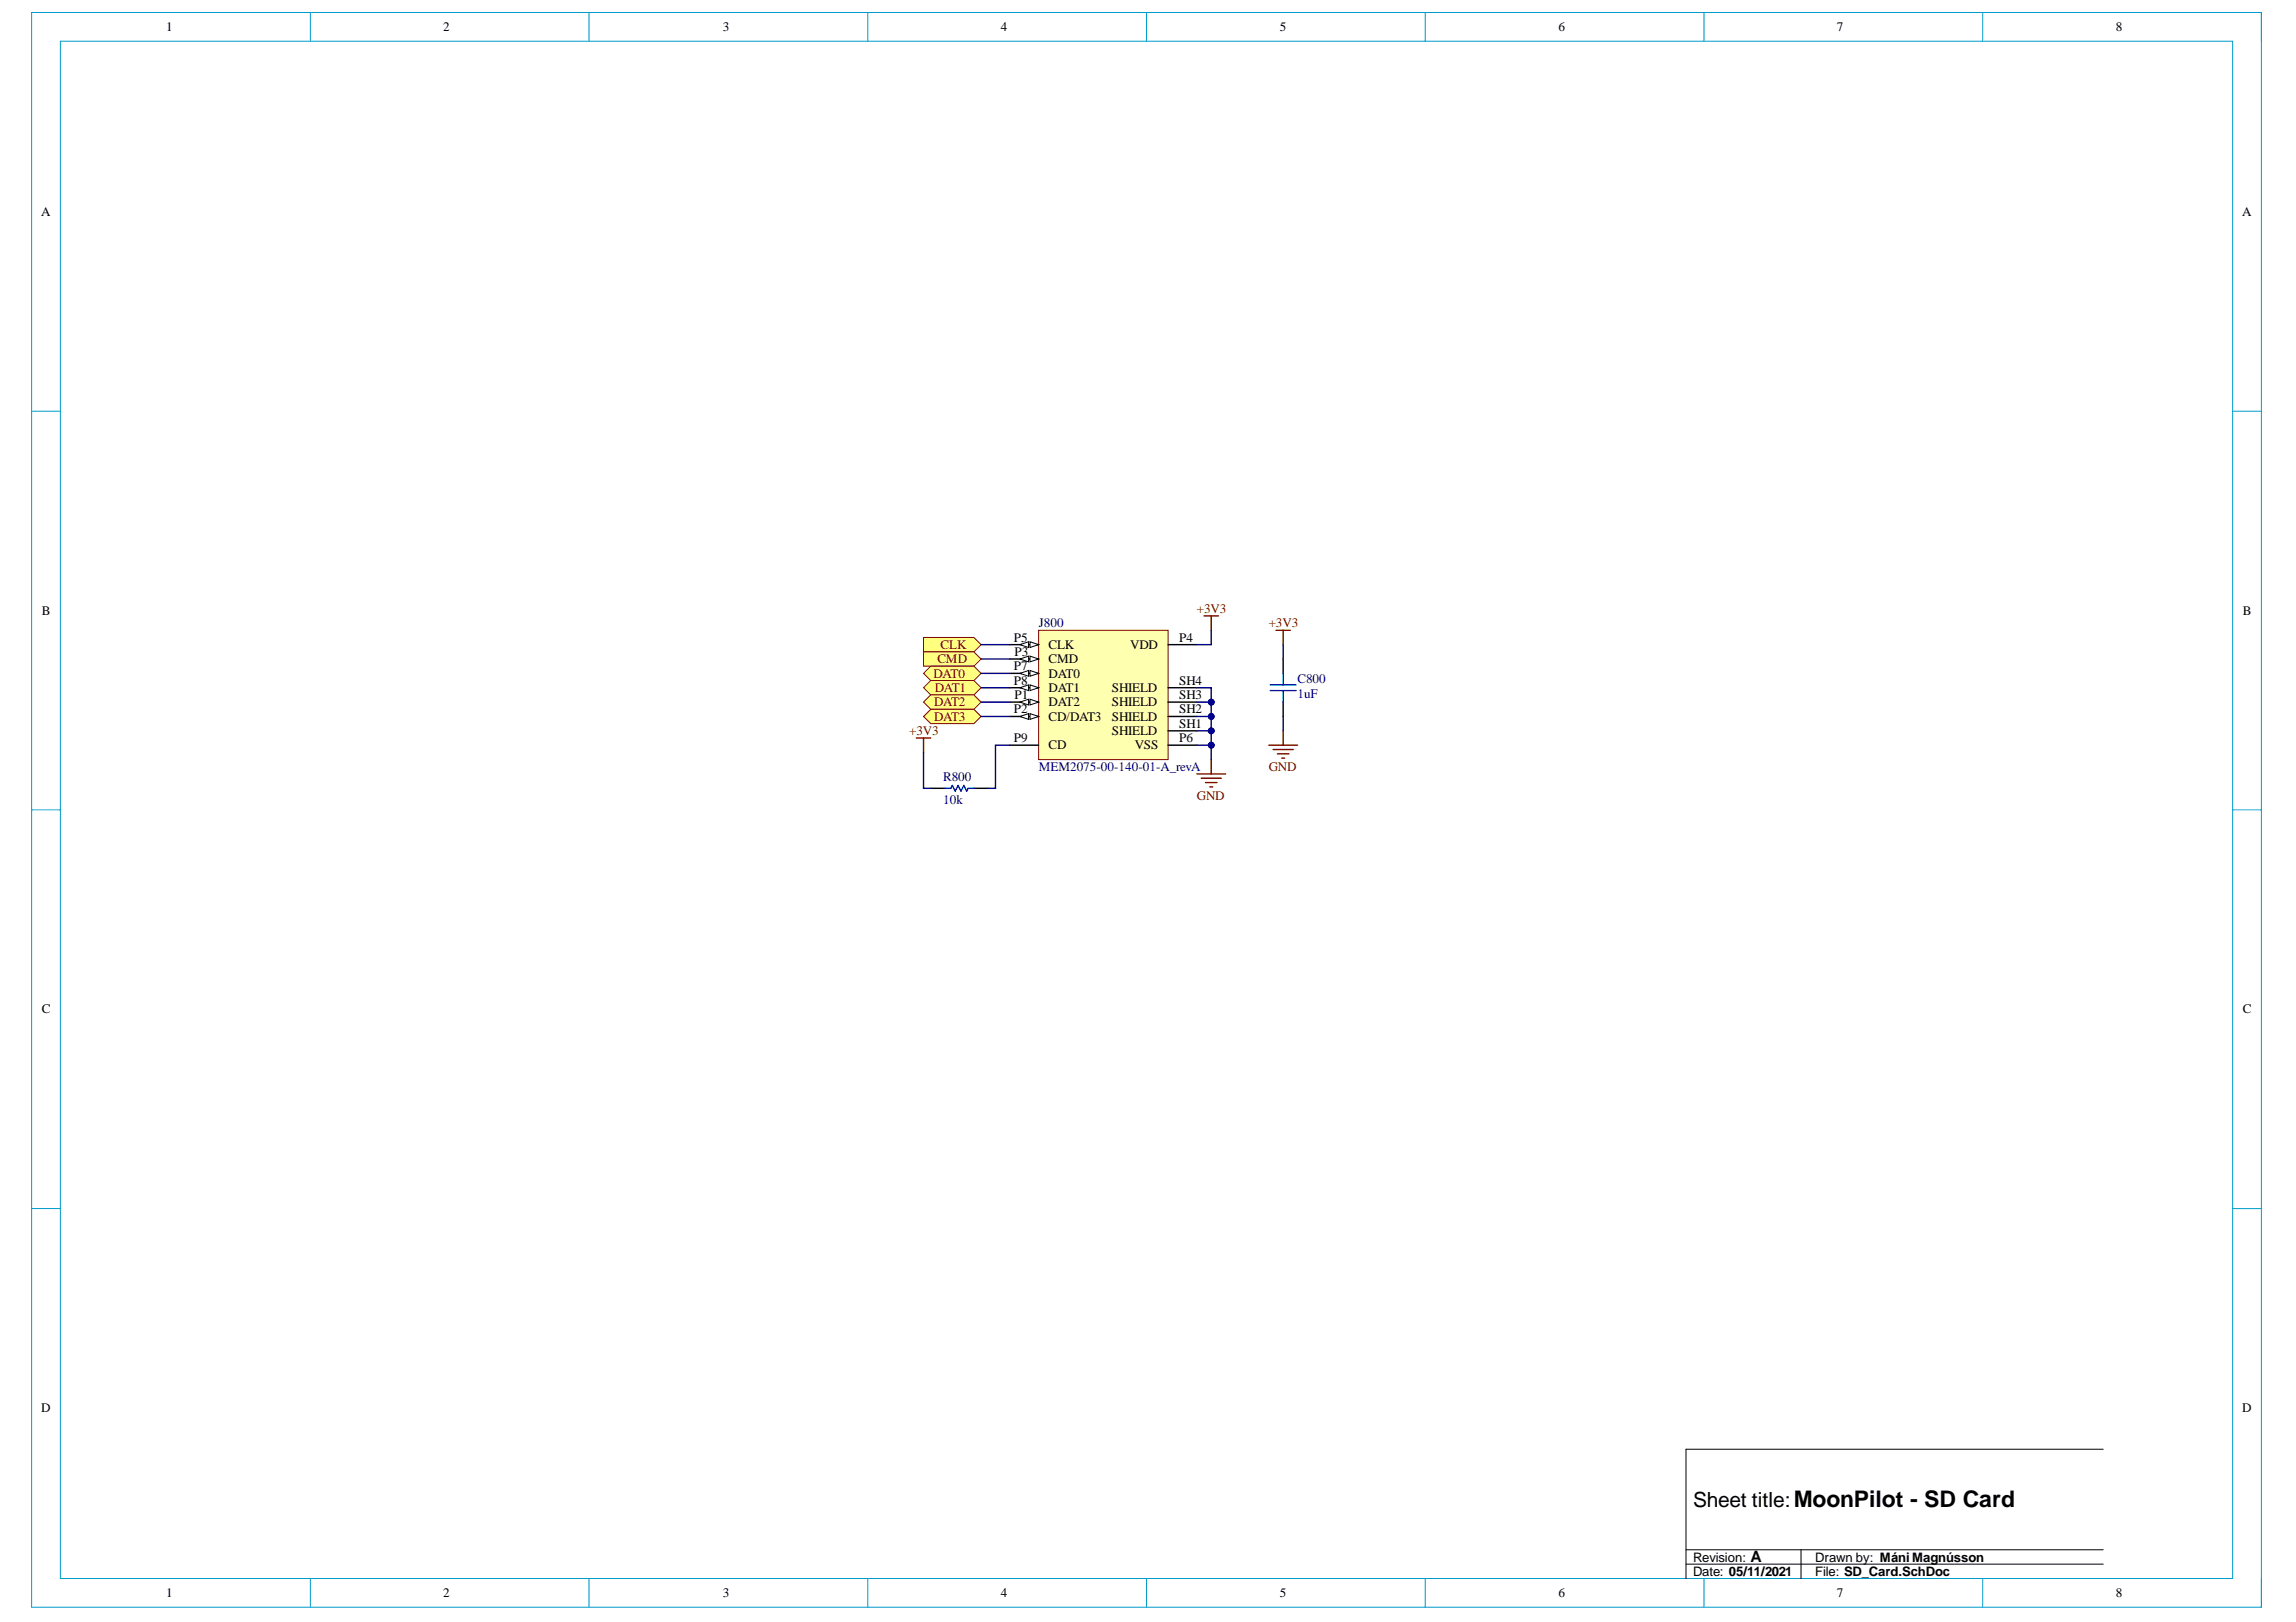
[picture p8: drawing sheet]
<svg xmlns="http://www.w3.org/2000/svg" width="297mm" height="210mm" viewBox="0 0 297 210" stroke-linecap="round" stroke-linejoin="round" font-family="sans-serif">
<defs><g id="words">
<text font-size="2.7" x="219" y="195">Sheet title:MoonPilot - SD Card</text>
<text font-size="2" x="226.5" y="202.2">A</text>
<g font-size="1.7">
<text x="21.5" y="4">1</text>
<text x="57.3" y="4">2</text>
<text x="93.5" y="4">3</text>
<text x="129.5" y="4">4</text>
<text x="165.6" y="4">5</text>
<text x="201.6" y="4">6</text>
<text x="237.6" y="4">7</text>
<text x="273.7" y="4">8</text>
<text x="5.3" y="28">A</text>
<text x="290.1" y="28">A</text>
<text x="5.4" y="79.6">B</text>
<text x="131.2" y="83">P5</text>
<text x="135.6" y="84">CLK</text>
<text x="146.2" y="84">VDD</text>
<text x="152.6" y="83">P4</text>
<text x="290.2" y="79.6">B</text>
<text x="131.2" y="86.8">P7</text>
<text x="131.2" y="88.6">P8</text>
<text x="131.2" y="84.9">P3</text>
<text x="135.6" y="85.8">CMD</text>
<text x="135.6" y="87.7">DAT0</text>
<text x="135.6" y="89.5">DAT1</text>
<text x="143.9" y="89.5">SHIELD</text>
<text x="152.6" y="88.6">SH4</text>
<text x="131.2" y="92.3">P2</text>
<text x="131.2" y="90.5">P1</text>
<text x="135.6" y="91.4">DAT2</text>
<text x="135.6" y="93.3">CD/DAT3</text>
<text x="143.9" y="95.1">SHIELD</text>
<text x="143.9" y="93.3">SHIELD</text>
<text x="143.9" y="91.4">SHIELD</text>
<text x="152.6" y="94.2">SH1</text>
<text x="152.6" y="92.3">SH2</text>
<text x="152.6" y="90.5">SH3</text>
<text x="131.2" y="96">P9</text>
<text x="135.6" y="97">CD</text>
<text x="146.8" y="97">VSS</text>
<text x="152.6" y="96">P6</text>
<text x="5.4" y="131.1">C</text>
<text x="290.2" y="131.1">C</text>
<text x="5.3" y="182.7">D</text>
<text x="290.1" y="182.7">D</text>
<text x="219" y="203.9">Date: 05/11/2021</text>
<text x="219" y="202.1">Revision:</text>
<text x="234.8" y="203.9">File: SD_Card.SchDoc</text>
<text x="234.8" y="202.1">Drawn by: Máni Magnússon</text>
<text x="21.5" y="206.6">1</text>
<text x="57.3" y="206.6">2</text>
<text x="93.5" y="206.6">3</text>
<text x="129.5" y="206.6">4</text>
<text x="165.6" y="206.6">5</text>
<text x="201.6" y="206.6">6</text>
<text x="237.6" y="206.6">7</text>
<text x="273.7" y="206.6">8</text>
</g>
<g font-size="1.7" fill="#800000">
<text x="121.7" y="84">CLK</text>
<text x="154.8" y="79.3">+3V3</text>
<text x="164.1" y="81.2">+3V3</text>
<text x="120.8" y="87.7">DAT0</text>
<text x="120.9" y="89.5">DAT1</text>
<text x="121.3" y="85.8">CMD</text>
<text x="117.6" y="95.1">+3V3</text>
<text x="120.8" y="91.4">DAT2</text>
<text x="120.8" y="93.3">DAT3</text>
<text x="164.1" y="99.8">GND</text>
<text x="154.8" y="103.5">GND</text>
</g>
<g font-size="1.7" fill="#000080">
<text x="134.4" y="81.2">J800</text>
<text x="167.9" y="88.4">C800</text>
<text x="167.9" y="90.3">1uF</text>
<text x="122" y="101">R800</text>
<text x="134.4" y="99.8">MEM2075-00-140-01-A_revA</text>
<text x="122" y="104.1">10k</text>
</g>
</g></defs>
<path d="M4.1 1.6h288.5v206.4h-288.5z" fill="none" stroke="#009cca" stroke-width=".13"/>
<path d="M7.8 5.3h281v199h-281z" fill-rule="evenodd" fill="#fff"/>
<g fill="none" stroke="#009cca" stroke-width=".13">
<path d="M4.1 1.6h3.7M7.8 5.3h281v199h-281zM40.1 1.6v3.7M76.2 1.6v3.7M112.3 1.6v3.7M148.3 1.6v3.7M184.4 1.6v3.7M220.4 1.6v3.7M256.5 1.6v3.7M288.8 1.6h3.8v3.7M4.1 53.2h3.7M288.8 53.2h3.8"/>
<path d="M4.1 104.8h3.7M288.8 104.8h3.8M4.1 156.4h3.7M288.8 156.4h3.8M40.1 204.3v3.7M76.2 204.3v3.7M112.3 204.3v3.7M148.3 204.3v3.7M184.4 204.3v3.7M220.4 204.3v3.7M256.5 204.3v3.7M292.6 204.3v3.7"/>
</g>
<path d="M272.1 187.5h-54v16.8M218.1 200.6h54M218.1 202.4h54M233 200.6v3.7" fill="none" stroke="#000" stroke-width=".13"/>
<path d="M120.4 102h1.9M126 102h1.9" fill="none" stroke="#000" stroke-width=".18"/>
<path d="M122.3 102h.7l.2-.4 .4 .8 .3-.8 .4 .8 .4-.8 .4 .8 .2-.4h.7" fill="none" stroke="#00f" stroke-width=".18"/>
<path d="M155.8 79.7h1.8M156.7 79.7v1.9M118.5 95.5h1.9M119.5 95.5v1.9M156.7 98.3v1.9M154.8 100.2h3.8M155.4 100.7h2.6M156 101.3h1.4M156.5 101.8h.4" fill="none" stroke="#800000" stroke-width=".18"/>
<path d="M134.4 81.6h16.7v16.7h-16.7z" fill-rule="evenodd" fill="#ffffb0"/>
<path d="M134.4 81.6h16.7v16.7h-16.7z" fill="none" stroke="#800000" stroke-width=".13"/>
<path d="M130.6 90.9h3.8" fill="none" stroke="#000" stroke-width=".18"/>
<path d="M133.3 90.5l1.1 .4-1.1 .3z" fill="#f8fcff"/>
<path d="M133.3 90.5l1.1 .4-1.1 .3z" fill="none" stroke="#000" stroke-width=".13"/>
<path d="M131.9 90.9l1.2-.4v.7z" fill="#f8fcff"/>
<path d="M131.9 90.9l1.2-.4v.7z" fill="none" stroke="#000" stroke-width=".13"/>
<path d="M130.6 92.7h3.8" fill="none" stroke="#000" stroke-width=".18"/>
<path d="M133.3 92.3l1.1 .4-1.1 .4z" fill="#f8fcff"/>
<path d="M133.3 92.3l1.1 .4-1.1 .4z" fill="none" stroke="#000" stroke-width=".13"/>
<path d="M131.9 92.7l1.2-.4v.8z" fill="#f8fcff"/>
<path d="M131.9 92.7l1.2-.4v.8z" fill="none" stroke="#000" stroke-width=".13"/>
<path d="M130.6 85.3h3.8" fill="none" stroke="#000" stroke-width=".18"/>
<path d="M133.3 84.9l1.1 .4-1.1 .4z" fill="#f8fcff"/>
<path d="M133.3 84.9l1.1 .4-1.1 .4z" fill="none" stroke="#000" stroke-width=".13"/>
<path d="M131.9 85.3l1.2-.4v.8z" fill="#f8fcff"/>
<path d="M131.9 85.3l1.2-.4v.8z" fill="none" stroke="#000" stroke-width=".13"/>
<path d="M130.6 83.4h3.8M151.1 83.4h3.7" fill="none" stroke="#000" stroke-width=".18"/>
<path d="M133.3 83l1.1 .4-1.1 .4z" fill="#f8fcff"/>
<path d="M133.3 83l1.1 .4-1.1 .4z" fill="none" stroke="#000" stroke-width=".13"/>
<path d="M131.9 83.4l1.2-.4v.8z" fill="#f8fcff"/>
<path d="M131.9 83.4l1.2-.4v.8z" fill="none" stroke="#000" stroke-width=".13"/>
<path d="M130.6 87.1h3.8M151.1 96.4h3.7" fill="none" stroke="#000" stroke-width=".18"/>
<path d="M133.3 86.8l1.1 .3-1.1 .4z" fill="#f8fcff"/>
<path d="M133.3 86.8l1.1 .3-1.1 .4z" fill="none" stroke="#000" stroke-width=".13"/>
<path d="M131.9 87.1l1.2-.3v.7z" fill="#f8fcff"/>
<path d="M131.9 87.1l1.2-.3v.7z" fill="none" stroke="#000" stroke-width=".13"/>
<path d="M130.6 89h3.8" fill="none" stroke="#000" stroke-width=".18"/>
<path d="M133.3 88.6l1.1 .4-1.1 .4z" fill="#f8fcff"/>
<path d="M133.3 88.6l1.1 .4-1.1 .4z" fill="none" stroke="#000" stroke-width=".13"/>
<path d="M131.9 89l1.2-.4v.8z" fill="#f8fcff"/>
<path d="M131.9 89l1.2-.4v.8z" fill="none" stroke="#000" stroke-width=".13"/>
<path d="M130.6 96.4h3.8M151.1 94.6h3.7M151.1 92.7h3.7M151.1 90.9h3.7M151.1 89h3.7" fill="none" stroke="#000" stroke-width=".18"/>
<path d="M119.5 82.5h6.5l.9 .9-.9 1h-6.5z" fill-rule="evenodd" fill="#ffff80"/>
<path d="M119.5 82.5h6.5l.9 .9-.9 1h-6.5z" fill="none" stroke="#800000" stroke-width=".13"/>
<path d="M119.5 84.4h6.5l.9 .9-.9 .9h-6.5z" fill-rule="evenodd" fill="#ffff80"/>
<path d="M119.5 84.4h6.5l.9 .9-.9 .9h-6.5z" fill="none" stroke="#800000" stroke-width=".13"/>
<path d="M119.5 87.1l.9-.9h5.6l.9 .9-.9 1h-5.6z" fill-rule="evenodd" fill="#ffff80"/>
<path d="M119.5 87.1l.9-.9h5.6l.9 .9-.9 1h-5.6z" fill="none" stroke="#800000" stroke-width=".13"/>
<path d="M119.5 89l.9-.9h5.6l.9 .9-.9 .9h-5.6z" fill-rule="evenodd" fill="#ffff80"/>
<path d="M119.5 89l.9-.9h5.6l.9 .9-.9 .9h-5.6z" fill="none" stroke="#800000" stroke-width=".13"/>
<path d="M119.5 90.9l.9-1h5.6l.9 1-.9 .9h-5.6z" fill-rule="evenodd" fill="#ffff80"/>
<path d="M119.5 90.9l.9-1h5.6l.9 1-.9 .9h-5.6z" fill="none" stroke="#800000" stroke-width=".13"/>
<path d="M119.5 92.7l.9-.9h5.6l.9 .9-.9 .9h-5.6z" fill-rule="evenodd" fill="#ffff80"/>
<path d="M119.5 92.7l.9-.9h5.6l.9 .9-.9 .9h-5.6z" fill="none" stroke="#800000" stroke-width=".13"/>
<path d="M119.5 97.4v4.6h.9M130.6 96.4h-1.8v5.6h-.9M154.8 96.4h1.9v1.9M156.7 81.6v1.8h-1.9" fill="none" stroke="#000080" stroke-width=".18"/>
<circle cx="156.7" cy="96.4" r=".37" fill="#000080"/>
<circle cx="156.7" cy="96.4" r=".37" fill="none" stroke="#000080" stroke-width=".13"/>
<path d="M154.8 94.6h1.9v1.8" fill="none" stroke="#000080" stroke-width=".18"/>
<circle cx="156.7" cy="94.6" r=".37" fill="#000080"/>
<circle cx="156.7" cy="94.6" r=".37" fill="none" stroke="#000080" stroke-width=".13"/>
<circle cx="156.7" cy="96.4" r=".37" fill="#000080"/>
<circle cx="156.7" cy="96.4" r=".37" fill="none" stroke="#000080" stroke-width=".13"/>
<path d="M154.8 92.7h1.9v1.9" fill="none" stroke="#000080" stroke-width=".18"/>
<circle cx="156.7" cy="92.7" r=".37" fill="#000080"/>
<circle cx="156.7" cy="92.7" r=".37" fill="none" stroke="#000080" stroke-width=".13"/>
<circle cx="156.7" cy="94.6" r=".37" fill="#000080"/>
<circle cx="156.7" cy="94.6" r=".37" fill="none" stroke="#000080" stroke-width=".13"/>
<path d="M154.8 90.9h1.9v1.8" fill="none" stroke="#000080" stroke-width=".18"/>
<circle cx="156.7" cy="90.9" r=".37" fill="#000080"/>
<circle cx="156.7" cy="90.9" r=".37" fill="none" stroke="#000080" stroke-width=".13"/>
<circle cx="156.7" cy="92.7" r=".37" fill="#000080"/>
<circle cx="156.7" cy="92.7" r=".37" fill="none" stroke="#000080" stroke-width=".13"/>
<path d="M154.8 89h1.9v1.9" fill="none" stroke="#000080" stroke-width=".18"/>
<circle cx="156.7" cy="90.9" r=".37" fill="#000080"/>
<circle cx="156.7" cy="90.9" r=".37" fill="none" stroke="#000080" stroke-width=".13"/>
<path d="M126.9 83.4h3.7M126.9 85.3h3.7M126.9 87.1h3.7M126.9 89h3.7M126.9 90.9h3.7M126.9 92.7h3.7M166 83.4v1.9M166 92.7v1.9" fill="none" stroke="#000080" stroke-width=".18"/>
<path d="M166 85.3v1.8M166 90.9v1.8" fill="none" stroke="#000" stroke-width=".18"/>
<path d="M164.3 88.6h3.4M164.3 89.4h3.4M166 87.1v1.5M166 89.4v1.5" fill="none" stroke="#00f" stroke-width=".18"/>
<path d="M164.1 96.4h3.8M164.7 97h2.6M165.1 81.6h1.8M165.3 97.6h1.5M165.8 98.1h.4M166 81.6v1.8M166 94.6v1.8" fill="none" stroke="#800000" stroke-width=".18"/>
<use href="#words"/>
</svg>
